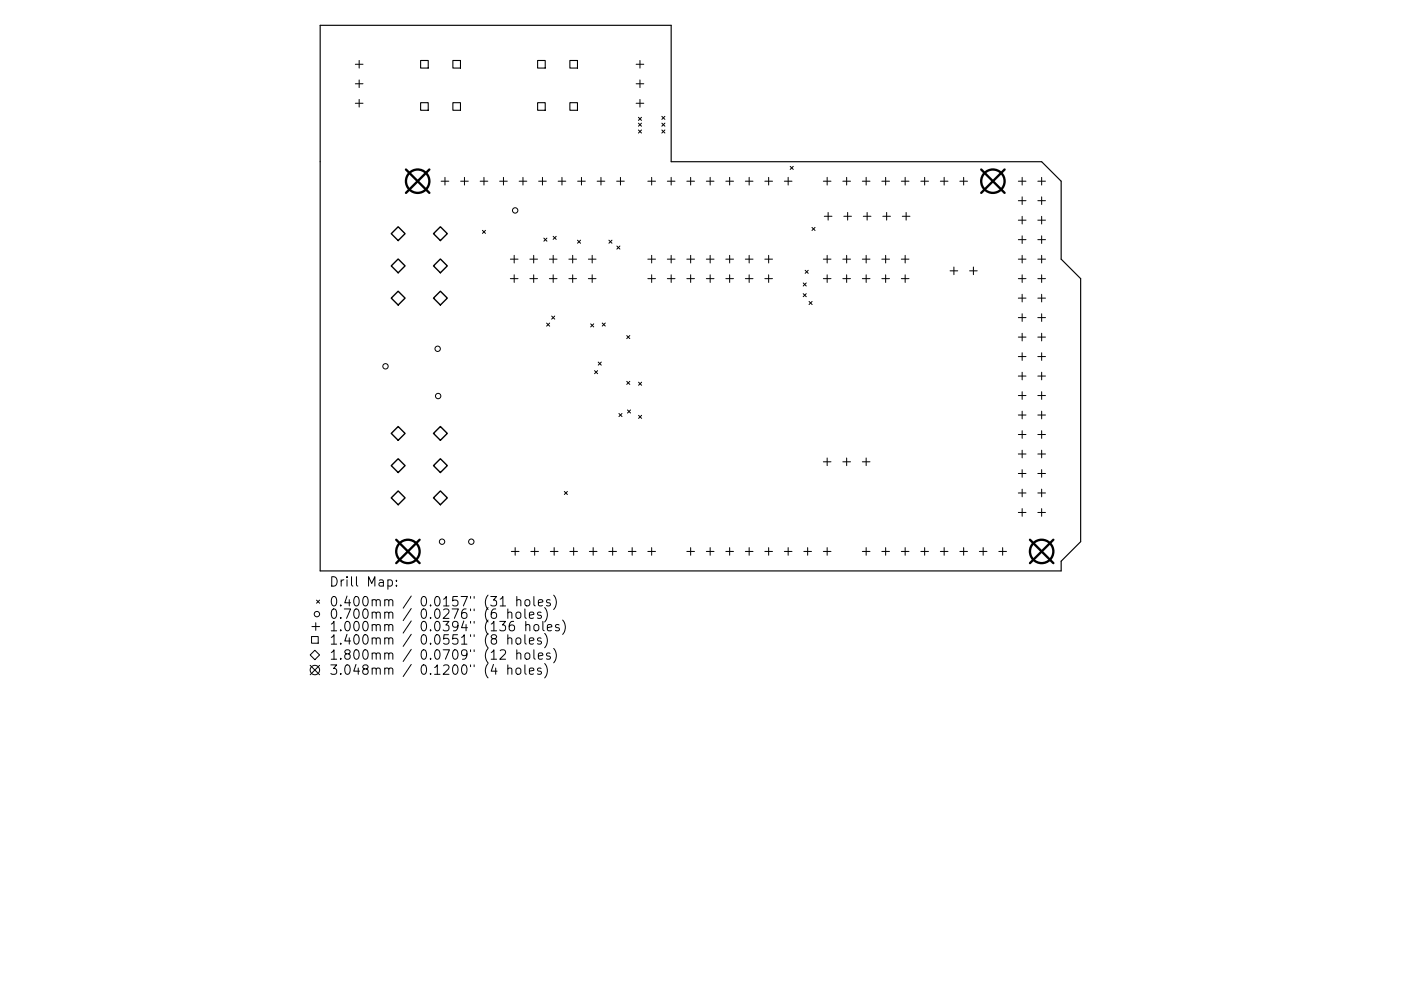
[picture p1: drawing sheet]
<svg xmlns="http://www.w3.org/2000/svg" width="297mm" height="210mm" viewBox="0 0 297 210" stroke-linecap="round" stroke-linejoin="round" font-family="sans-serif">
<defs><g id="words">
<g font-size="2.8">
<text x="69.8" y="124.5">Drill Map:</text>
<text x="69.8" y="128.7">0.400mm / 0.0157&quot; (31 holes)</text>
<text x="69.8" y="131.3">0.700mm / 0.0276&quot; (6 holes)</text>
<text x="69.8" y="133.9">1.000mm / 0.0394&quot; (136 holes)</text>
<text x="69.8" y="136.8">1.400mm / 0.0551&quot; (8 holes)</text>
<text x="69.8" y="140">1.800mm / 0.0709&quot; (12 holes)</text>
<text x="69.8" y="143.2">3.048mm / 0.1200&quot; (4 holes)</text>
</g>
</g></defs>
<path d="M67.9 5.4h74.4v28.9h78.6l4.1 4.1v16.6l4.1 4.1v55.8l-4.1 4.2v2h-157.1z" fill="none" stroke="#000" stroke-width=".24"/>
<g fill="none" stroke="#000" stroke-width=".21">
<path d="M75.3 13.6h1.7M75.3 17.8h1.7M76.2 12.8v1.7M76.2 17v1.6M134.9 13.6h1.6M134.9 17.8h1.6M135.7 12.8v1.7M135.7 17v1.6M75.3 21.9h1.7M76.2 21.1v1.6M93.5 38.4h1.7M94.3 37.6v1.7"/>
<path d="M97.7 38.4h1.6M98.5 37.6v1.7M101.8 38.4h1.6M102.6 37.6v1.7M105.9 38.4h1.7M106.7 37.6v1.7M110.1 38.4h1.6M110.9 37.6v1.7M114.2 38.4h1.6M115 37.6v1.7M118.3 38.4h1.7M119.1 37.6v1.7"/>
<path d="M122.5 38.4h1.6M123.3 37.6v1.7M126.6 38.4h1.6M127.4 37.6v1.7M130.7 38.4h1.7M131.6 37.6v1.7M134.9 21.9h1.6M135.4 24.9l.6 .6M135.4 26.1l.6 .7M135.4 27.6l.6 .6M135.7 21.1v1.6M136 24.9l-.6 .6"/>
<path d="M136 26.1l-.6 .7M136 27.6l-.6 .6M137.4 38.4h1.6M138.2 37.6v1.7M140.3 24.7l.7 .6M140.3 26.1l.7 .7M140.3 27.6l.7 .6M141 24.7l-.7 .6M141 26.1l-.7 .7M141 27.6l-.7 .6M141.5 38.4h1.6M142.3 37.6v1.7"/>
<path d="M145.6 38.4h1.6M146.4 37.6v1.7M149.8 38.4h1.6M150.6 37.6v1.7M153.9 38.4h1.6M154.7 37.6v1.7M158 38.4h1.7M158.8 37.6v1.7M162.2 38.4h1.6M163 37.6v1.7M166.3 38.4h1.6M167.1 37.6v1.7"/>
<path d="M167.5 35.3l.7 .6M168.2 35.3l-.7 .6M174.6 38.4h1.6M175.4 37.6v1.7M178.7 38.4h1.6M179.5 37.6v1.7M182.8 38.4h1.7M183.6 37.6v1.7M187 38.4h1.6M187.8 37.6v1.7M191.1 38.4h1.6M191.9 37.6v1.7"/>
<path d="M195.2 38.4h1.7M196 37.6v1.7M199.4 38.4h1.6M200.2 37.6v1.7M203.5 38.4h1.6M204.3 37.6v1.7M215.9 38.4h1.6M216.7 37.6v1.7M220 38.4h1.7M220.9 37.6v1.7M102.3 48.9l.6 .6M102.9 48.9l-.6 .6"/>
<path d="M108.2 55h1.6M108.2 59.1h1.6M109 54.2v1.6M109 58.3v1.6M112.3 55h1.7M112.3 59.1h1.7M113.2 54.2v1.6M113.2 58.3v1.6M115.3 50.5l.7 .7M116 50.5l-.7 .7M116.5 55h1.6M116.5 59.1h1.6"/>
<path d="M117.3 50.1l.6 .7M117.3 54.2v1.6M117.3 58.3v1.6M117.9 50.1l-.6 .7M120.6 55h1.6M120.6 59.1h1.6M121.4 54.2v1.6M121.4 58.3v1.6M122.4 51l.7 .6M123.1 51l-.7 .6M124.7 55h1.7M124.7 59.1h1.7"/>
<path d="M125.6 54.2v1.6M125.6 58.3v1.6M129.1 51l.7 .6M129.8 51l-.7 .6M130.8 52.2l.6 .7M131.4 52.2l-.6 .7M137.4 55h1.6M137.4 59.1h1.6M138.2 54.2v1.6M138.2 58.3v1.6M141.5 55h1.6M141.5 59.1h1.6"/>
<path d="M142.3 54.2v1.6M142.3 58.3v1.6M145.6 55h1.6M145.6 59.1h1.6M146.4 54.2v1.6M146.4 58.3v1.6M149.8 55h1.6M149.8 59.1h1.6M150.6 54.2v1.6M150.6 58.3v1.6M153.9 55h1.6M153.9 59.1h1.6"/>
<path d="M154.7 54.2v1.6M154.7 58.3v1.6M158 55h1.7M158 59.1h1.7M158.8 54.2v1.6M158.8 58.3v1.6M162.2 55h1.6M162.2 59.1h1.6M163 54.2v1.6M163 58.3v1.6M170.7 57.3l.7 .7M171.4 57.3l-.7 .7"/>
<path d="M172.2 48.2l.6 .7M172.8 48.2l-.6 .7M174.6 55h1.6M174.6 59.1h1.6M174.8 45.9h1.6M175.4 54.2v1.6M175.4 58.3v1.6M175.6 45.1v1.6M178.7 55h1.6M178.7 59.1h1.6M178.9 45.9h1.6M179.5 54.2v1.6"/>
<path d="M179.5 58.3v1.6M179.7 45.1v1.6M182.8 55h1.7M182.8 59.1h1.7M183 45.9h1.7M183.6 54.2v1.6M183.6 58.3v1.6M183.8 45.1v1.6M187 55h1.6M187 59.1h1.6M187.2 45.9h1.6M187.8 54.2v1.6"/>
<path d="M187.8 58.3v1.6M188 45.1v1.6M191.1 55h1.6M191.1 59.1h1.6M191.3 45.9h1.6M191.9 54.2v1.6M191.9 58.3v1.6M192.1 45.1v1.6M201.4 57.5h1.7M202.2 56.6v1.7M205.6 57.5h1.6M206.4 56.6v1.7"/>
<path d="M215.9 55h1.6M215.9 59.1h1.6M215.9 42.6h1.6M215.9 46.7h1.6M215.9 50.8h1.6M216.7 41.8v1.6M216.7 45.9v1.6M216.7 50v1.7M216.7 54.2v1.6M216.7 58.3v1.6M220 55h1.7M220 59.1h1.7"/>
<path d="M220 42.6h1.7M220 46.7h1.7M220 50.8h1.7M220.9 41.8v1.6M220.9 45.9v1.6M220.9 50v1.7M220.9 54.2v1.6M220.9 58.3v1.6M115.9 68.5l.6 .7M116.5 68.5l-.6 .7M117 67.1l.6 .6M117.6 67.1l-.6 .6"/>
<path d="M125.2 68.7l.7 .7M125.9 68.7l-.7 .7M126.1 78.6l.6 .7M126.7 78.6l-.6 .7M126.8 76.8l.7 .7M127.5 76.8l-.7 .7M127.7 68.5l.6 .7M128.3 68.5l-.6 .7M132.9 71.2l.6 .6M133.5 71.2l-.6 .6M170.3 60l.6 .7M170.3 62.3l.6 .7"/>
<path d="M170.9 60l-.6 .7M170.9 62.3l-.6 .7M171.5 64l.7 .6M172.2 64l-.7 .6M215.9 63.3h1.6M215.9 67.4h1.6M215.9 71.5h1.6M215.9 75.7h1.6M215.9 79.8h1.6M216.7 62.4v1.7M216.7 66.6v1.6M216.7 70.7v1.6"/>
<path d="M216.7 74.8v1.7M216.7 79v1.6M220 63.3h1.7M220 67.4h1.7M220 71.5h1.7M220 75.7h1.7M220 79.8h1.7M220.9 62.4v1.7M220.9 66.6v1.6M220.9 70.7v1.6M220.9 74.8v1.7M220.9 79v1.6"/>
<path d="M131.2 87.7l.7 .7M131.9 87.7l-.7 .7M132.9 80.9l.6 .7M133 87l.7 .6M133.5 80.9l-.6 .7M133.7 87l-.7 .6M135.4 81.1l.6 .6M135.4 88.1l.6 .7M136 81.1l-.6 .6M136 88.1l-.6 .7M174.6 98h1.6M175.4 97.2v1.6"/>
<path d="M178.7 98h1.6M179.5 97.2v1.6M182.8 98h1.7M183.6 97.2v1.6M215.9 83.9h1.6M215.9 88.1h1.6M215.9 92.2h1.6M215.9 96.3h1.6M216.7 83.1v1.6M216.7 87.2v1.7M216.7 91.4v1.6M216.7 95.5v1.6"/>
<path d="M216.7 99.6v1.7M220 83.9h1.7M220 88.1h1.7M220 92.2h1.7M220 96.3h1.7M220.9 83.1v1.6M220.9 87.2v1.7M220.9 91.4v1.6M220.9 95.5v1.6M220.9 99.6v1.7M108.4 117h1.6M109.2 116.2v1.6"/>
<path d="M112.5 117h1.7M113.4 116.2v1.6M116.7 117h1.6M117.5 116.2v1.6M119.6 104.3l.7 .6M120.3 104.3l-.7 .6M120.8 117h1.6M121.6 116.2v1.6M124.9 117h1.7M125.8 116.2v1.6M129.1 117h1.6M129.9 116.2v1.6"/>
<path d="M133.2 117h1.6M134 116.2v1.6M137.4 117h1.6M138.2 116.2v1.6M145.6 117h1.6M146.4 116.2v1.6M149.8 117h1.6M150.6 116.2v1.6M153.9 117h1.6M154.7 116.2v1.6M158 117h1.7M158.8 116.2v1.6"/>
<path d="M162.2 117h1.6M163 116.2v1.6M166.3 117h1.6M167.1 116.2v1.6M170.4 117h1.7M171.2 116.2v1.6M174.6 117h1.6M175.4 116.2v1.6M182.8 117h1.7M183.6 116.2v1.6M187 117h1.6M187.8 116.2v1.6"/>
<path d="M191.1 117h1.6M191.9 116.2v1.6M195.2 117h1.7M196 116.2v1.6M199.4 117h1.6M200.2 116.2v1.6M203.5 117h1.6M204.3 116.2v1.6M207.6 117h1.7M208.4 116.2v1.6M211.8 117h1.6M212.6 116.2v1.6"/>
<path d="M215.9 100.5h1.6M215.9 104.6h1.6M215.9 108.7h1.6M216.7 103.8v1.6M216.7 107.9v1.6M220 100.5h1.7M220 104.6h1.7M220 108.7h1.7M220.9 103.8v1.6M220.9 107.9v1.6M65.8 139l1-1 1 1-1 1zM66.1 135.1h1.4v1.4h-1.4z"/>
<path d="M66.1 132.9h1.7M66.9 132.1v1.6M67.1 127.3l.7 .7M67.8 127.3l-.7 .7M82.2 123.1l.6-.1 .4 .4v.6l-.2 .3h-.8M84.1 124.2v.2M84.1 123.1v.2M106.1 138.1l.2-.2 .7 .1a.54 .54 0 0 1 .1 .7l-1.1 1.2h1.2M106.1 128.6h1.1M107.7 130.1a.5 .5 0 0 1 .8 0v1.1M107.7 135.5a.5 .5 0 0 1 .8 .1v1.1M107.7 129.2v2"/>
<path d="M107.7 134.7v2M108.9 131.8a.79 .79 0 0 0-.9 .9v.8l.1 .2 .6 .1 .3-.2 .1-.6-.2-.3-.6-.1-.3 .4M109.5 130.1a.54 .54 0 0 1 .5-.2 .54 .54 0 0 1 .4 .3v.6a.54 .54 0 0 1-.5 .4 .54 .54 0 0 1-.5-.4zM109.6 127.4l.3-.2 .4 .1 .1 1.3M109.6 135.4a.54 .54 0 0 1 .8 .3v.6a.54 .54 0 0 1-.5 .4 .54 .54 0 0 1-.5-.4v-.6zM109.6 138.7a.5 .5 0 0 1 .8 .1v1.1M109.6 126.6v2M109.6 137.9v2M111.3 129.2v1.7l.3 .3M111.3 134.7v1.7l.3 .3M111.4 127.4l.3-.2a.54 .54 0 0 1 .6 .4v.6a.54 .54 0 0 1-.5 .4 .54 .54 0 0 1-.5-.4zM111.4 138.7a.54 .54 0 0 1 .5-.2 .54 .54 0 0 1 .4 .4v.6a.54 .54 0 0 1-.5 .4 .54 .54 0 0 1-.5-.4z"/>
<path d="M111.5 132.7a.5 .5 0 0 1 .8 .1v1M111.5 131.8v2M112.2 130.5l1-.2-.1-.3-.6-.1-.3 .2 .1 1h.8M112.2 136l1-.2-.1-.4-.6-.1-.3 .3 .1 1h.8M113.2 126.6v1.7l.3 .3M113.2 137.9v1.7l.3 .3M113.3 132.7a.54 .54 0 0 1 .5-.2 .54 .54 0 0 1 .4 .4v.6a.54 .54 0 0 1-.5 .4 .54 .54 0 0 1-.5-.4zM114.1 127.9l1-.2-.1-.4-.6-.1-.3 .3 .1 1h.8M114.1 139.2l1-.2-.1-.4-.6-.1-.3 .3 .1 1h.8M114.7 130l-.5-.1-.2 .2 .1 .3 .6 .2v.5h-.7M114.7 135.4l-.5-.1-.2 .3 .1 .3 .6 .2v.5h-.7M115.1 131.8v1.8l.3 .2"/>
<path d="M115.5 128.9a2.29 2.29 0 0 1 0 3.1M115.5 134.4a2.29 2.29 0 0 1 0 3M116.1 133.2l.9-.2-.1-.4-.6-.1-.2 .3v.9h.8M116.6 127.3l-.5-.1-.2 .3 .1 .3 .6 .2v.5h-.7M116.6 138.6l-.5-.1-.2 .3 .1 .3 .6 .2v.5h-.7M117.4 126.3a2.29 2.29 0 0 1 0 3M117.4 137.6a2.29 2.29 0 0 1 0 3M118.5 132.6l-.4-.1-.3 .3 .1 .3 .6 .2v.4h-.7M119.3 131.6a2.29 2.29 0 0 1 0 3M65.8 141.2l2 2M67.8 141.2l-2 2M107.7 141.9a.5 .5 0 0 1 .8 .1v1.1"/>
<path d="M107.7 141.1v2M109.5 141.9a.54 .54 0 0 1 .5-.2 .54 .54 0 0 1 .4 .4v.6a.54 .54 0 0 1-.5 .4 .54 .54 0 0 1-.5-.4zM111.3 141.1v1.7l.3 .3M112.2 142.4l1-.2-.1-.4-.6-.1-.3 .3 .1 1h.8M114.7 141.8l-.5-.1-.2 .3 .1 .3 .6 .2v.5h-.7M115.5 140.8a2.29 2.29 0 0 1 0 3"/>
<circle cx="109.2" cy="44.6" r=".57"/>
<circle cx="81.7" cy="77.7" r=".57"/>
<circle cx="92.8" cy="74" r=".57"/>
<circle cx="92.9" cy="84" r=".57"/>
<circle cx="93.7" cy="114.9" r=".57"/>
<circle cx="99.9" cy="114.9" r=".57"/>
<circle cx="67.2" cy="130.3" r=".57"/>
<circle cx="66.8" cy="142.2" r="1"/>
</g>
<path d="M89.2 12.8h1.6v1.6h-1.6zM96 12.8h1.6v1.6h-1.6zM114 12.8h1.6v1.6h-1.6zM120.8 12.8h1.6v1.6h-1.6zM89.2 21.8h1.6v1.6h-1.6zM96 21.8h1.6v1.6h-1.6zM114 21.8h1.6v1.6h-1.6zM120.8 21.8h1.6v1.6h-1.6z" fill="none" stroke="#000" stroke-width=".23"/>
<path d="M83 49.6l1.4-1.5 1.5 1.5-1.5 1.4zM83 56.4l1.4-1.5 1.5 1.5-1.5 1.5zM93.4 48.1l1.4 1.5-1.4 1.4-1.5-1.4zM93.4 54.9l1.4 1.5-1.4 1.5-1.5-1.5zM83 63.3l1.4-1.5 1.5 1.5-1.5 1.4zM91.9 63.3l1.5-1.5 1.4 1.5-1.4 1.4zM83 92l1.4-1.5 1.5 1.5-1.5 1.4zM83 98.8l1.4-1.5 1.5 1.5-1.5 1.5zM91.9 92l1.5-1.5 1.4 1.5-1.4 1.4zM91.9 98.8l1.5-1.5 1.4 1.5-1.4 1.5zM83 105.6l1.4-1.4 1.5 1.4-1.5 1.5zM93.4 104.2l1.4 1.4-1.4 1.5-1.5-1.5z" fill="none" stroke="#000" stroke-width=".29"/>
<g fill="none" stroke="#000" stroke-width=".5">
<path d="M86.1 36l4.9 4.9M91 36l-4.9 4.9M208 36l5 4.9M213 36l-5 4.9M84 114.5l5 5M89 114.5l-5 5M218.4 114.5l4.9 5M223.3 114.5l-4.9 5"/>
<circle cx="88.6" cy="38.4" r="2.48"/>
<circle cx="210.5" cy="38.4" r="2.48"/>
<circle cx="86.5" cy="117" r="2.48"/>
<circle cx="220.9" cy="117" r="2.48"/>
</g>
<use href="#words"/>
</svg>
